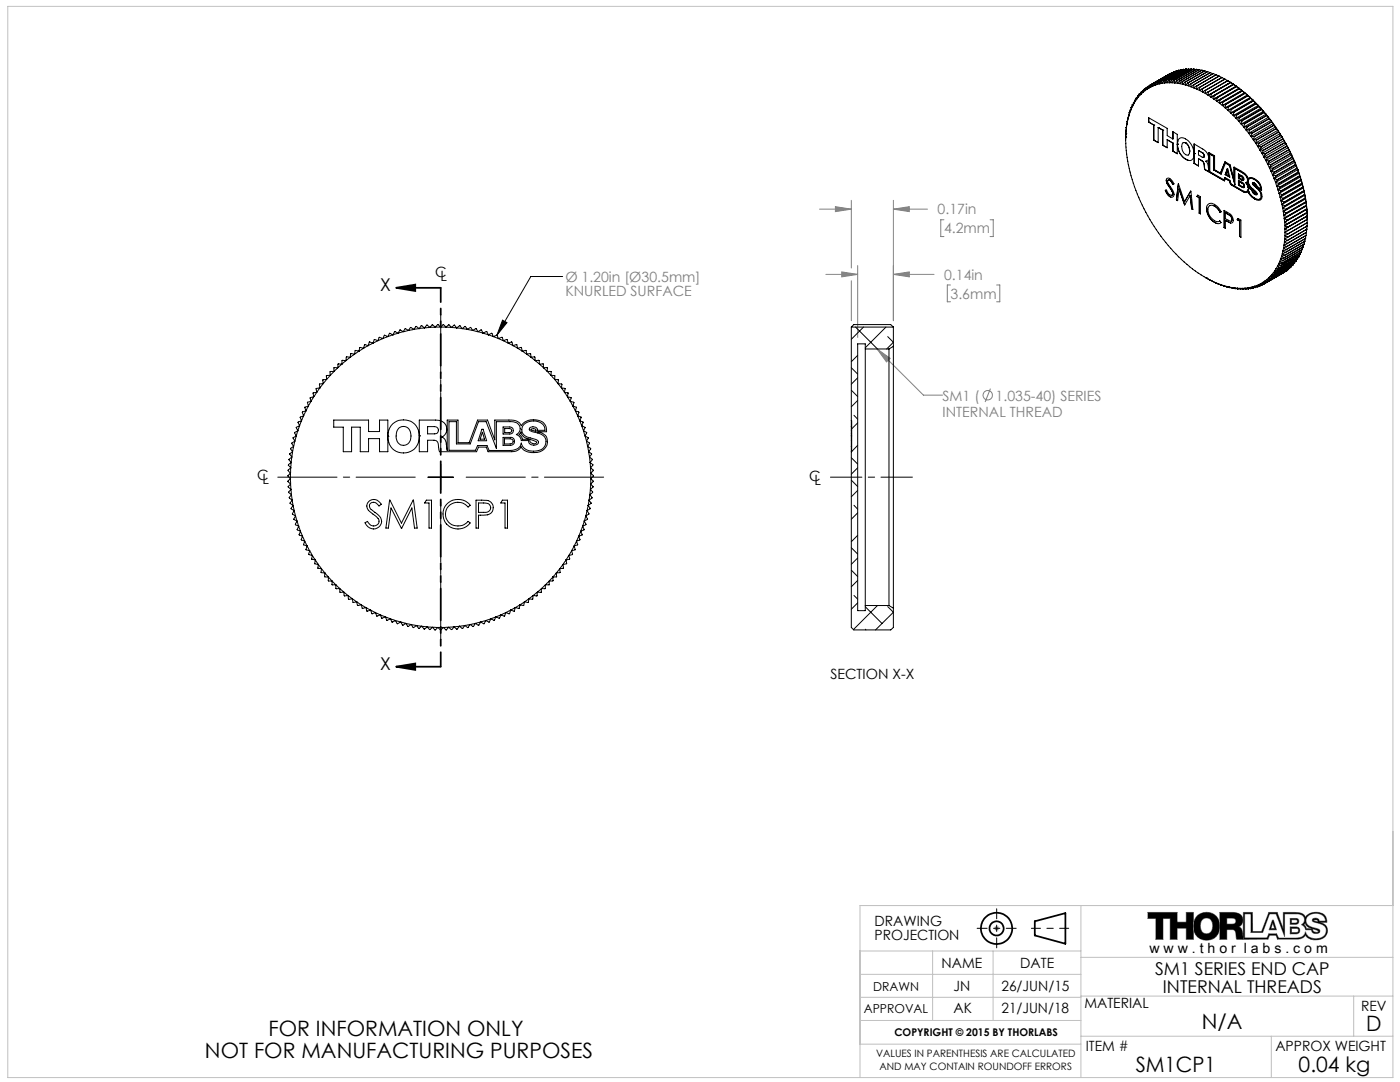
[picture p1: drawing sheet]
<svg xmlns="http://www.w3.org/2000/svg" width="279mm" height="216mm" viewBox="0 0 279 216" stroke-linecap="round" stroke-linejoin="round" font-family="sans-serif">
<defs><g id="words">
<g font-size="4.2">
<text x="53.6" y="206.8">FOR INFORMATION ONLY</text>
<text x="239.8" y="205.3">N/A</text>
<text x="272.6" y="205.8">D</text>
<text x="40.9" y="211">NOT FOR MANUFACTURING PURPOSES</text>
<text x="226.6" y="213.9">SM1CP1</text>
<text x="259.2" y="213.9">0.04 kg</text>
</g>
<g font-size="3.5">
<text x="75.9" y="58">X</text>
<text x="75.9" y="133.6">X</text>
<text x="230.5" y="194.5">SM1 SERIES END CAP</text>
<text x="232.1" y="198">INTERNAL THREADS</text>
</g>
<g font-size="2.8" fill="#808080">
<text x="187.1" y="42.8">0.17in</text>
<text x="188.4" y="46.6">4.2mm</text>
<text x="112.8" y="56.3">Ø 1.20in [Ø30.5mm]</text>
<text x="112.8" y="59.1">KNURLED SURFACE</text>
<text x="188.4" y="55.8">0.14in</text>
<text x="189.7" y="59.6">3.6mm</text>
<text x="188.1" y="83.3">INTERNAL THREAD</text>
<text x="188.1" y="79.9">SM1 (</text>
<text x="198.7" y="79.9">1.035-40) SERIES</text>
</g>
<g font-size="2.8">
<text x="86.9" y="55.4">C</text>
<text x="87.9" y="56.2">L</text>
<text x="51.3" y="95.8">C</text>
<text x="161.5" y="95.9">C</text>
<text x="52.4" y="96.6">L</text>
<text x="162.5" y="96.7">L</text>
<text x="165.7" y="135.4">SECTION X-X</text>
<text x="174.5" y="184.8">DRAWING</text>
<text x="174.5" y="187.6">PROJECTION</text>
<text x="229.4" y="190.2">w w w . t h o r l a b s . c o m</text>
<text x="187.9" y="193.2">NAME</text>
<text x="190.3" y="197.7">JN</text>
<text x="199.9" y="197.7">26/JUN/15</text>
<text x="203.6" y="193.2">DATE</text>
<text x="190.3" y="202.2">AK</text>
<text x="199.9" y="202.2">21/JUN/18</text>
<text x="216.4" y="201.2">MATERIAL</text>
<text x="271.6" y="201.8">REV</text>
<text x="216.7" y="209.7">ITEM #</text>
<text x="254.5" y="209.7">APPROX WEIGHT</text>
</g>
<g font-size="2.5">
<text x="174.2" y="197.7">DRAWN</text>
<text x="172.4" y="202.2">APPROVAL</text>
</g>
<text font-size="2.1" x="178.5" y="206.8">COPYRIGHT © 2015 BY THORLABS</text>
<g font-size="2">
<text x="174.8" y="211">VALUES IN PARENTHESIS ARE CALCULATED</text>
<text x="175.5" y="213.5">AND MAY CONTAIN ROUNDOFF ERRORS</text>
</g>
</g></defs>
<g fill="none" stroke="#000" stroke-width=".35">
<path d="M79.1 57.4h8.8M79.1 57.4l3.8-.6v1.3zM79.1 133h8.8M79.1 133l3.8-.6v1.3zM206.5 183.8l6.1-1.6v6.1l-6.1-1.6z"/>
<circle cx="198.9" cy="185.2" r="3.1"/>
<circle cx="198.9" cy="185.2" r="1.4"/>
</g>
<g fill="none" stroke="#808080" stroke-width=".2">
<path d="M169.9 40v13.5M178.3 40v24M163.5 41.7h6.4M164.8 54.8h6.4M166.7 41.2l3.2 .5-3.2 .5zM168 54.3l3.2 .5-3.2 .4zM169.9 56v8M171.2 53v14.3M178.3 41.7h6.8M178.3 54.8h8.1M178.3 41.7l3.2-.5v1zM178.3 54.8l3.2-.5v.9z"/>
<path d="M188.4 43.9h-.7v3.3h.7M189.7 56.9h-.6v3.3h.6M197.6 43.9h.6v3.3h-.6M198.9 56.9h.6v3.3h-.6M175 69.6l9.3 9.2h3.8M175 69.6l2.7 1.9-.8 .7zM197.7 77.5l-1.1 2.7M198.4 185.2h1M198.5 184.9l.7 .7M198.9 184.7v1M199.2 184.9l-.7 .7M229.1 182.1h5.8v1.9h1.8v-1.9h1.5v5.3h-1.5v-2.2h-1.8v2.2h-1.4v-4.1h-1.4v4.1h-1.4v-4.1h-1.6z"/>
<path d="M239 182.7a2.7 2.7 0 0 1 3.3-.2 2.7 2.7 0 0 1 1 3.1 2.65 2.65 0 0 1-3.2 1.9 2.65 2.65 0 0 1-1.9-3.3l.2-.6zM239.9 183.5a1.21 1.21 0 0 1 1.3-.3 1.21 1.21 0 0 1 .8 1.1 1.49 1.49 0 0 1-1.2 2 1.69 1.69 0 0 1-.9-2.8zM244.8 183.2h1.2a.61 .61 0 0 1 .7 .6 .61 .61 0 0 1-.7 .6h-1.2zM247.2 184.9a1.46 1.46 0 0 0 .8-1.6 1.46 1.46 0 0 0-1.3-1.2h-3.2v5.3h1.3v-1.9h1.3a1.71 1.71 0 0 1 .6 1.7l.1 .2h1.3M247.2 184.9a2.41 2.41 0 0 1 .9 2.2v.3M247.2 184.9h.1M248.4 182.4h1.3v3.7h2.3l1.4-3.7h1.3l1.7 4.4v-4.4h2.2a1.26 1.26 0 0 1 1.4 .3 1.26 1.26 0 0 1 .1 1.5l-.4 .3a1.2 1.2 0 0 1 .9 1h1.2a.86 .86 0 0 0 .7 .8 .86 .86 0 0 0 .9-.5l-.1-.3a5.9 5.9 0 0 1-2.5-1.2 1.4 1.4 0 0 1 1.3-2 1.84 1.84 0 0 1 2.4 1.5h-1.2a.73 .73 0 0 0-.6-.6 .73 .73 0 0 0-.8 .4l.1 .3a5.7 5.7 0 0 1 2.5 1.1 1.59 1.59 0 0 1-1.5 2.3 2.11 2.11 0 0 1-2.5-1.4 1.54 1.54 0 0 1-1.8 1.3h-3.5l-.4-.9h-1.6l-.3 .8h-4.5zM253.9 183.6h.2l.6 1.9h-1.4zM254 184.1l.4 1.2h-.8zM257.5 183.3h1.1a.58 .58 0 0 1 .6 .6 .58 .58 0 0 1-.6 .5h-1.1zM257.5 185h1.2a.69 .69 0 0 1 .7 .6 .69 .69 0 0 1-.7 .7h-1.2zM257.7 183.5l1.1 .1 .1 .4-.4 .2h-.8z"/>
<path d="M257.7 185.2h1a.43 .43 0 0 1 .5 .5 .43 .43 0 0 1-.5 .4h-1zM260.5 184.1a1.57 1.57 0 0 0 1.4 1.2h-1.2l-.5-.8zM262 185.3l1.1 .5a.61 .61 0 0 1-.7 .3 .61 .61 0 0 1-.4-.6zM262.1 183.6a.52 .52 0 0 1 .9 .4zM263.3 184h.1M263.3 184h1.5a1.84 1.84 0 0 0-2.2-2 2.32 2.32 0 0 0-2.1 1.1 1.76 1.76 0 0 0-2.1-1h-2.3v3.3l-1.2-3.3h-1.7l-1.4 3.8h-1.8l-.1-3.8h-1.8v5.3M263.3 184a1.72 1.72 0 0 1 1.6 1.8 1.72 1.72 0 0 1-1.6 1.7 2.53 2.53 0 0 1-2.8-1 1.59 1.59 0 0 1-1.6 .9h-3.9l-.3-.8h-1.3l-.4 .8h-4.9"/>
<circle cx="197.1" cy="78.9" r=".93"/>
</g>
<path d="M205.8 185.2h7.5" fill="none" stroke="#000" stroke-width=".2" stroke-dasharray="15.2 1.3 1.3 1.3" stroke-dashoffset="13.4"/>
<path d="M195 185.2h7.8M198.9 181.3v7.8" fill="none" stroke="#000" stroke-width=".2" stroke-dasharray="15.2 1.3 1.3 1.3" stroke-dashoffset="13.2"/>
<g fill="none" stroke="#c0c0c0" stroke-width=".2">
<path d="M1.6 1.3h276.4v213.7h-276.4zM171.6 189.8h44.1M171.6 199h44.1M171.6 194.4h44.1M186.1 189.8v13.8M198.2 189.8v13.8M215.7 198.8h62.3M215.7 180.7v34.3M215.7 191h62.3M270.2 198.8v8M278 180.7h-106.4v34.3M171.6 203.6h44.1"/>
<path d="M171.6 208.4h44.1M215.7 206.8h62.3M253.7 206.8v8.2"/>
</g>
<g fill="#000">
<path d="M100.3 63.9l.9 .5-2 2.5z"/>
<path d="M79.1 57.4l3.8-.6v1.3zM79.1 133l3.8-.6v1.3z"/>
</g>
<path d="M240 183.5a1.27 1.27 0 0 1 1.5-.2 1.27 1.27 0 0 1 .5 1.4 1.28 1.28 0 0 1-.6 1.5 1.28 1.28 0 0 1-1.5-.3 2.12 2.12 0 0 1 .1-2.4zM239 182.7a2.83 2.83 0 0 0-.6 3.4 2.83 2.83 0 0 0 3.2 1.4 2.79 2.79 0 0 0 1.7-3.7 2.79 2.79 0 0 0-3.7-1.5zM229.1 182.1h5.8v1.9h1.8v-1.9h1.5v5.3h-1.5v-2.2h-1.8v2.2h-1.4v-4.1h-1.4v4.1h-1.4v-4.1h-1.6zM243.5 182.1h2.7a1.53 1.53 0 0 1 1.7 .9 1.53 1.53 0 0 1-.7 1.9l.5 .4 .2 .3 .2 1.8h-1.3l-.2-1.4-.5-.5h-1.3v1.9h-1.3zM244.8 183.2v1.2h1.4l.4-.4v-.5l-.3-.3zM262.1 183.6h.5a.24 .24 0 0 1 .3 0 .24 .24 0 0 1 0 .3l-.6-.1zM260.5 184.1a1.57 1.57 0 0 0 1.4 1.2h-1.2l-.2-.5a.4 .4 0 0 1 0-.7zM248.1 182.1v5.3h4.9l.4-.8h1.3l.3 .8h3.9a1.64 1.64 0 0 0 1.6-.9 2.71 2.71 0 0 0 3.7 .6 1.66 1.66 0 0 0 .7-1.9 1.66 1.66 0 0 0-1.6-1.2h1.5a1.88 1.88 0 0 0-2.4-2 2.15 2.15 0 0 0-1.9 1.1v-.2a1.84 1.84 0 0 0-2.1-.8h-2.3v3.3l-1.2-3.3h-1.7l-1.4 3.8h-1.8l-.1-3.8zM248.4 182.4h1.3v3.7h2.3l1.4-3.7h1.3l1.7 4.4v-4.4h2.2a1.32 1.32 0 0 1 1.7 1.3l-.1 .4-.5 .4 .2 .1a1.14 1.14 0 0 1 .7 .9h1.2v.4a.85 .85 0 0 0 .9 .4 .85 .85 0 0 0 .7-.6l-.2-.3-.6-.2a2.02 2.02 0 0 1-1.9-1.3 1.53 1.53 0 0 1 1.7-1.7 1.7 1.7 0 0 1 2.1 1.6h-1.2l-.2-.4-.5-.2-.5 .1-.2 .2a.43 .43 0 0 0 .1 .4 .43 .43 0 0 0 .5 .1l.3 .1a1.75 1.75 0 0 1 1.9 1.5 1.83 1.83 0 0 1-2.4 1.7 1.75 1.75 0 0 1-1.8-1.4 1.54 1.54 0 0 1-1.8 1.3h-3.5l-.4-.9h-1.6l-.3 .8h-4.5zM262 185.3l.6 .2a.34 .34 0 0 1 .4 .5l-.4 .1-.4-.2-.2-.2zM253.9 183.6l-.6 1.9h1.4l-.6-1.9zM254 184.1l.4 1.2h-.8zM257.5 183.3h1.4l.3 .3v.5l-.5 .3h-1.2zM257.7 183.5v.7h1l.2-.3-.1-.3zM257.5 185h1.6l.3 .5-.1 .6-.5 .2h-1.3zM257.7 185.2v.9h1.1l.4-.3v-.3l-.3-.3z" fill-rule="evenodd" fill="#000"/>
<path d="M112.3 55.2h-6.4l-6.7 11.7M100.3 63.9l.9 .5-2 2.5zM85.4 95.2h5.1M87.9 92.7v5.1" fill="none" stroke="#000" stroke-width=".2"/>
<path d="M182.1 95.2h-16.4" fill="none" stroke="#000" stroke-width=".2" stroke-dasharray="15.2 1.3 1.3 1.3" stroke-dashoffset="9"/>
<path d="M82.9 95.2h-27.5M88 90.1v-27.4M93 95.2h27.5M88 100.3v27.4" fill="none" stroke="#000" stroke-width=".2" stroke-dasharray="15.2 1.3 1.3 1.3" stroke-dashoffset="3.4"/>
<path d="M88 57.4v75.6" fill="none" stroke="#000" stroke-width=".35" stroke-dasharray="6.3 1.3 1.3 1.3 1.3 1.3" stroke-dashoffset="3.5"/>
<path d="M166.7 41.2l3.2 .5-3.2 .5zM178.3 41.7l3.2-.5v1zM168 54.3l3.2 .5-3.2 .4zM178.3 54.8l3.2-.5v.9zM175 69.6l2.7 1.9-.8 .7z" fill="#808080"/>
<g fill="none" stroke="#000" stroke-width=".2">
<path d="M226.7 19.9l-.3 .1M226.7 19.6l-.1 .6M226.7 19.6l.1 .2M226.8 19.8l-.2 .4M226.9 19.5l-.2 .1M227 19.2l-.2 .6M227 19.2l.1 .2M227.1 19.4l-.3 .4M227.3 19.1l-.3 .1M227.3 18.8l-.2 .6M227.3 18.8l.1 .3M227.4 19.1l-.3 .3"/>
<path d="M227.6 18.6l-.3 .2M227.7 18.4l-.3 .7M227.7 18.4l.1 .3M227.8 18.7l-.4 .4M227.9 18.3l-.2 .1M228 18.1l-.2 .6M228 18.1l.1 .3M228.1 18.4l-.3 .3M228.3 17.9l-.3 .2M228.4 17.8l-.3 .6M228.4 17.8l.1 .3M228.5 18.1l-.4 .3"/>
<path d="M228.7 17.6l-.3 .2M228.8 17.5l-.3 .6M228.8 17.5l.1 .3M228.9 17.8l-.4 .3M229.1 17.3l-.3 .2M229.2 17.2l-.3 .6M229.2 17.2l.1 .4M229.3 17.6l-.4 .2M229.5 17l-.2 .6M229.5 17l-.3 .2M229.6 17l.1 .4M229.6 17h-.1"/>
<path d="M229.7 17.4l-.4 .2M229.9 16.8l-.2 .6M229.9 16.8h.1M230 16.8l.1 .3M230.1 17.1l-.4 .3M230.4 16.6l.1 .4M230.4 16.6l-.3 .5M230.5 17l-.4 .1M230.9 16.4l.1 .4M230.9 16.4l-.4 .6M231 16.8l-.5 .2M231.3 16.3l-.3 .5"/>
<path d="M231.4 16.3h-.1M231.4 16.3l.1 .4M231.5 16.7l-.5 .1M231.8 16.2h.1M231.8 16.2l-.3 .5M231.8 16.2l.1 .4M231.9 16.6l-.4 .1M232.3 16.1l.1 .4M232.3 16.1l-.4 .5M232.4 16.5l-.5 .1M232.8 16l.1 .5M232.8 16l-.4 .5"/>
<path d="M232.9 16.5h-.5M232.9 16.5h.5M233.3 16h.1M233.3 16l-.4 .5M233.3 16l.1 .5M233.4 16.5h.5M233.5 14.7h-.1M233.5 14.7l-3.9 2.3M233.5 14.7h.1M233.8 16h.1M233.8 16l-.4 .5M233.8 16l.1 .5"/>
<path d="M233.9 14.5l-4 2.3M233.9 14.5l-4.4 2.5M233.9 14.5h.1M233.9 16.5h.6M234.3 16h.1M234.3 16l-.4 .5M234.3 14.3h.2M234.4 16l.1 .5M234.4 14.3l-4 2.3M234.5 16.5l.5 .1M234.7 14.1h.1M234.8 14.1l-3.9 2.3"/>
<path d="M234.8 14.1l.1 .1M234.8 16.1l.2 .5M234.8 16.1l-.3 .4M235 16.6l.5 .1M235.2 14l-3.9 2.3M235.2 14l-3.8 2.3M235.2 14h.2M235.4 16.2h.1M235.4 16.2l-.4 .4M235.4 16.2l.1 .5M235.5 16.7l.5 .1M235.7 13.9l-3.9 2.3"/>
<path d="M235.7 13.9l.2 .1M235.9 16.3l.1 .5M235.9 16.3l-.4 .4M236 16.8l.6 .2M236.2 13.8h.1M236.2 13.8l-3.9 2.3M236.2 13.8l.3 .1M236.5 16.4h.1M236.5 16.4l-.5 .4M236.5 16.4l.1 .6M236.6 17l.6 .1M236.7 13.8h.1"/>
<path d="M236.7 13.8l-3.9 2.2M236.7 13.8l.3 .1M237.1 16.5h.1M237.1 16.5l-.5 .5M237.1 16.5l.1 .6M237.2 17.1l.5 .2M237.2 13.8h.1M237.2 13.8l-3.9 2.2M237.2 13.8h.3M237.6 16.7h.1M237.6 16.7l-.4 .4M237.7 16.7v.6"/>
<path d="M237.7 17.3l.6 .2M237.7 13.8h.1M237.7 13.8l-3.9 2.2M237.7 13.8l.4 .1M238.2 16.9l.1 .6M238.2 16.9l-.5 .4M238.3 17.5l.5 .3M238.3 13.8l-4 2.2M238.3 13.8l-3.9 2.2M238.3 13.8l.3 .1M238.8 17.2h.1M238.8 13.8h.1"/>
<path d="M238.8 17.2l-.5 .3M238.8 13.8l-4 2.3M238.8 13.8l.4 .2M238.8 17.8l.6 .3M238.8 17.2v.6M239.4 17.4v.1M239.4 13.9l-4 2.3M239.4 17.4l-.6 .4M239.4 13.9l.3 .1M239.4 17.5v.6M239.4 18.1l.6 .2M239.9 14h.1"/>
<path d="M239.9 14l-4 2.3M239.9 14l.4 .2M239.9 17.7h.1M239.9 17.7l-.5 .4M240 17.7v.6M240 18.3l.6 .4M240.5 14.1l-4 2.3M240.5 14.1l.4 .2M240.5 18l.1 .1M240.5 18l-.5 .3M240.6 18.7l.5 .3M240.6 18.1v.6"/>
<path d="M241 14.3h.1M241 14.3l.5 .2M241 14.3l-3.9 2.2M241.1 18.3v.1M241.1 18.3l-.5 .4M241.1 19l.6 .4M241.1 18.4v.6M241.6 14.5l-4 2.2M241.6 14.5l-3.9 2.2M241.6 14.5l.4 .2M241.7 19.4l.6 .4M241.7 18.7h.1"/>
<path d="M241.7 18.7l-.6 .3M241.7 18.7v.7M242.1 14.7h.1M242.1 14.7l-3.9 2.2M242.1 14.7l.5 .2M242.3 19.8l.5 .4M242.3 19.1h.1M242.3 19.1l-.6 .3M242.3 19.1v.7M242.7 14.9l-3.9 2.3M242.7 14.9l.5 .3M242.8 19.5h.1"/>
<path d="M242.8 19.5l-.5 .3M242.9 19.5l-.1 .7M243.3 15.2l-3.9 2.2M243.3 15.2l-3.9 2.3M243.3 15.2l.5 .3M243.4 19.9l.1 .1M243.4 19.9l-.6 .3M243.5 20l-.1 .6M243.8 15.5h.1M243.8 15.5l-3.9 2.2M243.9 15.5l.5 .3M243.9 15.5l-3.9 2.2"/>
<path d="M244.4 15.8h.1M244.4 15.8l-3.9 2.2M244.5 15.8l-3.9 2.3M244.5 15.8l.5 .3M245 16.1h.1M245 16.1l.6 .3M245 16.1l-3.9 2.2M245 16.1l-3.9 2.3M245.6 16.4h.1M245.6 16.4v.1M245.6 16.4l.5 .4M245.6 16.4l-3.9 2.3"/>
<path d="M245.6 16.4l-4.5 2.6M245.6 16.5l.5 .3M245.6 16.5l-3.9 2.2M246.1 16.8l.6 .4M246.1 16.8l-4.4 2.6M246.1 16.8h.1M246.2 16.8v.1M246.2 16.8l-3.9 2.3M246.2 16.9l-3.9 2.2M246.2 16.9l.5 .3M246.7 17.2l.6 .4M246.7 17.2l-4.4 2.6"/>
<path d="M246.7 17.2v.1M246.7 17.3h.1M246.7 17.3l-3.9 2.2M246.8 17.3l-3.9 2.2M246.8 17.3l.5 .3M247.3 17.6l.5 .4M247.3 17.6l-4.5 2.6M247.3 17.6v.1M247.3 17.7h.1M247.3 17.7l-3.9 2.2M247.4 17.7l-3.9 2.3M247.4 17.7l.4 .3"/>
<path d="M247.8 18l.6 .5M247.8 18l-4.4 2.6M247.8 18l.1 .1M247.9 18.1v.1M247.9 18.1l-3.9 2.3M247.9 18.2l-3.9 2.2M247.9 18.2l.5 .3M248.4 18.5l.6 .4M248.4 18.5l-4.5 2.6M248.4 18.5l.1 .1M248.5 18.6h.1M248.5 18.6l-4 2.2"/>
<path d="M248.5 18.6l-3.9 2.3M248.5 18.6l.5 .3M249 18.9l.5 .5M249 18.9l-4.5 2.6M249 18.9v.2M249 19.1h.1M249 19.1l-3.9 2.2M249.1 19.1l-4 2.3M249.1 19.1l.4 .3M249.5 19.4l.5 .6M249.5 19.4l-4.4 2.6M249.5 19.4l.1 .2"/>
<path d="M249.6 19.6h.1M249.6 19.6l-3.9 2.2M249.6 19.6l-3.9 2.3M249.6 19.6l.4 .4M250 20l.6 .5M250 20l-4.4 2.5M250 20l.1 .1M224.6 27.3l.3 3.7 .8 4.1 1.4 4 2.5 4.9 2.2 3.4 3.2 3.6 3.1 2.7 2.7 1.8M224.6 27.3h.1M224.6 27.3v.5M224.7 26.7l-.1 .6M224.7 26.7h.1"/>
<path d="M224.7 26.1v.6M224.7 26v.1M224.8 25.4l-.2 1.9M224.8 25.4v.1M224.8 26h-.1M224.8 25.5l-.1 .6M224.8 25.4h.1M224.9 24.8l-.1 .7M224.9 24.8v.1M224.9 24.8h.1M224.9 24.9l-.1 .6M225 24.2l-.1 .7"/>
<path d="M225 24.2v.1M225 24.3l-.1 .6M225 24.1v.1M225.1 23.6l-.1 .7M225.1 23.6v.1M225.1 23.7l-.1 .6M225.1 23.5v.1M225.2 23v.1M225.2 23.1l-.1 .6M225.2 23l.1 .1M225.3 23.1l-.2 .6M225.3 23h-.1"/>
<path d="M225.4 22.5l-.1 .6M225.4 22.5v.1M225.4 22.6l-.1 .5M225.5 22.4l-.1 .1M225.6 21.9l-.2 .7M225.6 21.9v.2M225.6 22.1l-.2 .5M225.7 21.9h-.1M225.7 21.4l-.1 .7M225.7 21.4l.1 .2M225.8 21.6l-.2 .5M225.9 21.3l-.2 .1"/>
<path d="M226 20.9l-.2 .7M226 20.9l.1 .2M226.1 21.1l-.3 .5M226.1 20.8l-.1 .1M226.2 20.5l-.1 .6M226.2 20.5l.1 .2M226.3 20.7l-.2 .4M226.4 20.4l-.2 .1M226.4 20l-.1 .7M226.4 20l.2 .2M226.6 20.2l-.3 .5M229.2 24.4v-.9l3.7 2.1v1.5l1.2 .6"/>
<path d="M229.2 24.4l1.1 .5M230.3 24.9h.1M230.3 24.9v3.1l.8 .5v-3.1M230.3 27.9l.8 .5M231.1 25.4h.1M231.1 25.4l1 .6M232.1 26h.1M232.1 26v3M232.1 29l.8 .5M232.6 38l.3 .6 .6 .6M232.8 36a.46 .46 0 0 1 .3-.5 .46 .46 0 0 1 .5 .3l.7 .9M232.8 36l.1 .7"/>
<path d="M232.8 36l.1 .6M232.8 36h.1M232.8 35.8v.2M232.9 36.7l.5 .7M232.9 36.6l.5 .8M232.9 27.9v1.6l-.8-.5M232.9 27.9l1.2 .7M232.9 27.9l1.2 .6M232.9 36.6v.1M233.1 35.9h.4M233.4 37.4l.5 .8M233.4 36l-.2-.1a.46 .46 0 0 0 0 .8l.2 .3a2.51 2.51 0 0 1 .8 2.2l-.4 .2-.3-.2"/>
<path d="M233.4 36l.6 .8M233.4 37.4l.6 .8M233.4 37.4h.1M233.5 35.9l.6 .8M233.5 39.2h.1M233.5 39.2l.2 .1M233.5 35.9l-.1 .1M233.9 38.2l.1 .4M233.9 38.2h.1M234 38.2l.1 .4M234 38.6a.41 .41 0 0 1-.4 .4 .41 .41 0 0 1-.4-.3l-.4-.8-.2 .1 .4 .9 .5 .3M234 38.6h.1"/>
<path d="M234.1 38.6l-.2 .3M234.1 27.7v-1.4l.8 .5v3.9l-.8-.5M234.1 28.6v1.6M234.1 30.2h.1M234.1 36.7l-.1 .1M234.1 30.2l.8 .5M234.1 26.3v1.4M234.1 28.5v1.7M234.1 28.5v.1M234.3 36.7l-.3 .1M234.3 36.7h-.2M234.8 39.9h.1"/>
<path d="M234.8 39.9l.4-3.2 1.2 3.6M234.9 28.8h.1M235 28.8a1.06 1.06 0 0 1 .6-1.3 1.06 1.06 0 0 1 1.3 .4 3.7 3.7 0 0 1 1.4 2.8M235 28.8a3.4 3.4 0 0 0 1.6 3M235 28.8a3.6 3.6 0 0 0 1.6 3M235 28.8h.1M235.1 28.1l-.1 .7M235.3 37.7l-.3 2.3-.2-.1M235.3 37.7l1.1 3.2M235.3 37.7l1.1 3.1M236.1 28.5h.1M236.5 28.4l.1 .1"/>
<path d="M236.6 28.5a1.83 1.83 0 0 1 .9 1.6M236.6 31.8l.6 .2M236.6 28.5h.1M236.6 28.5a1.93 1.93 0 0 1 .8 1.7M236.6 28.5a.56 .56 0 0 0-.6 .1 .56 .56 0 0 0-.2 .6 1.37 1.37 0 0 0 1.4 1.7l.2-.7M236.6 31.8h.1M237.2 30.9h-.1M237.5 30.1l-.1 .5M237.5 30.1l-.1 .1M237.5 39h.1M237.5 39l-1.1 1.9M237.5 39l.3 2.7"/>
<path d="M237.5 39l.3 2.6M237.6 38.1l.5 3.7-.3-.1M237.6 38.1l-1.2 2.2M238.3 30.7h.1M238.3 30.7a1.03 1.03 0 0 1-.3 1.1 1.03 1.03 0 0 1-1.1 .1l-.3-.1M238.3 32.6h.1M238.3 32.6l.9 .5M238.3 28.8v3.8M238.9 39.2l.4 .3M238.9 39.2l.1-.3 .6 .4v3.4l-.3-.2M238.9 39.2h.1M239.2 30.1v.8l1 .5 .1-.3"/>
<path d="M239.2 31.7v1.4l-.9-.5M239.2 31.7l.7 .4M239.2 30.1l.7 .3M239.2 31.7h.1M239.4 39.4l-.1 3.1M239.4 39.4l-.1 .1M239.9 32.1l.3 .5 .1 .6M239.9 30.4l.3 .3 .1 .4M239.9 32.1l.4 .4 .1 .7M239.9 30.4h.1M240.3 31.1h.1M240.3 33.2l.2 .6"/>
<path d="M240.3 31.1l-.1 .3M240.3 33.2h.1M240.4 33.2l.1 .6M240.5 33.8h.1M240.5 33.8l3.9 2.3 .1-.5M240.7 32.2l.3 .5 .3 1.4v-3.7l1.1 .7v2.8l1.2 .6M240.7 32.2h.1M240.7 32.2a.81 .81 0 0 0 .6-.6 .81 .81 0 0 0-.3-.8l-.7-.9-2-1.2v3.9M240.7 32.1v.1M241.4 30.7l.9 .5M241.4 30.7v3.6l2.9 1.6M241.4 30.7h.1"/>
<path d="M242.2 31.2v2.7M242.2 31.2h.1M242.2 33.9h.1M242.8 20.2l.6 .4M243.4 20.6l.5 .5M243.6 34.5l.9-2.2 1 .6 .8 2.9M243.6 34.5h.1M243.9 21.1l.6 .4M244 20.4h.1M244 20.4l-.6 .2M244 20.4l-.1 .7M244.5 35.4l1 .6 .2 .7 2.2 1.3 .7 .2h.3l.2-.5a2.39 2.39 0 0 0 2.3 2.1l.2-.3 .1-.4"/>
<path d="M244.5 35.4l-.2 .5M244.5 32.3l-.9 2.2M244.5 21.5l.6 .5M244.5 34.9l.9 .4M244.5 20.8l.1 .1M244.5 35.6l.9 .5M244.5 20.8l-.6 .3M244.5 34.8l.9 .5M244.5 34.8v.1M244.6 32.5h.1M244.6 20.9l-.1 .6M244.6 32.5l.8 .5"/>
<path d="M244.6 32.5l-.9 2.2-1.4-.8M244.9 33.7l.5 1.6M244.9 33.7l-.4 1.2M244.9 33.7l-.4 1.1M245 34.1l.2 .9M245 34.1l-.3 .7 .5 .2M245.1 22l.5 .5M245.1 21.3h.1M245.1 21.3l-.6 .2M245.1 21.4v.6M245.2 35h.1M245.4 36.1l.2 .7"/>
<path d="M245.4 33l1.1 3.8M245.4 33l1.1 3.9v-3.3M245.4 33h.1M245.4 36.1h.1M245.6 36.8l2.5 1.4M245.6 36.8h.1M245.6 22.5l.5 .6M245.7 21.8v.1M245.7 21.8l-.6 .2M245.7 21.9l-.1 .6M246.1 23.1l.6 .5M246.2 22.4h.1"/>
<path d="M246.2 22.4l-.6 .1M246.2 22.4l-.1 .7M246.3 33.4v2.4M246.5 33.6l1.4 .8M246.5 33.6h.1M246.7 23.6l.5 .6M246.8 22.9v.1M246.8 22.9l-.7 .2M246.8 23l-.1 .6M247.2 36.9v-1l.8 .5a.71 .71 0 0 1 .2 1.1l-.2-.1M247.2 35.6v-.9l.7 .4a.5 .5 0 0 1 .3 .4 .5 .5 0 0 1-.2 .5l-.1-.1M247.2 36.9l.8 .5"/>
<path d="M247.2 35.6l.7 .3M247.2 36.9h.1M247.2 24.2l.5 .6M247.3 23.5h.1M247.3 23.5l-.6 .1M247.3 35v.5l.6 .3 .2-.1M247.3 36.2v.7l.7 .4 .2-.2M247.3 36.2h.1M247.3 23.5l-.1 .7M247.3 35l.6 .2M247.3 35l.5 .3M247.3 36.2l.6 .3"/>
<path d="M247.7 24.8l.5 .6M247.8 24.1h.1M247.8 35.3l.3 .4M247.8 24.1l-.6 .1M247.9 35.2l.2 .4M247.9 24.1l-.2 .7M247.9 35.9h.1M247.9 35.2l-.1 .1M247.9 34.4a1.87 1.87 0 0 1 1.1 1.5M247.9 35.9l.3 .1M247.9 36.6l.3 .2v.3M247.9 36.5l.3 .5"/>
<path d="M247.9 36.5v.1M248 37.4h.3M248 37.4h.1M248.1 38.2h.1M248.1 35.6l-.1 .2M248.1 38.2l.3 .1M248.1 35.6v.1M248.2 25.4l.5 .6M248.2 37l-.1 .3M248.2 37v.1M248.3 24.7h.1M248.3 24.7l-.6 .1"/>
<path d="M248.4 24.7l-.2 .7M248.6 36.4l.5 1.1M248.7 26l.5 .6M248.8 36.4h.1M248.8 25.3h.1M248.8 38.2h.1M248.8 25.3l-.6 .1M248.9 25.3l-.2 .7M249 35.9l-.2 .4-.2 .1 .4 .6 .1 .5M249 35.9h.1M249 35.9v.2M249.1 36.4l.1 .5 .6 .8"/>
<path d="M249.1 36.4l-.2 .2 .3 .8 .8 .4M249.1 38.2l-.3 .2-.7-.2M249.1 38.2a2.78 2.78 0 0 0 1.3 1.5M249.1 35.7a1.05 1.05 0 0 1 1.5 .1 2.33 2.33 0 0 1 1.2 2.2l-.9-.6M249.1 35.7l-.1-.3a2.41 2.41 0 0 0-1.2-1.2l-1.5-.9v2.5M249.1 38.2a3.5 3.5 0 0 0 1.4 1.5M249.1 38.2h.1M249.1 37.5l.7 .4M249.1 35.6v.1M249.1 37.5h.1M249.1 37.5l.8 .4M249.2 26.6l.5 .6"/>
<path d="M249.3 25.9h.1M249.3 25.9l-.6 .1M249.4 26l-.2 .6M249.4 35.6v.1M249.7 27.2l.4 .7M249.7 27.2h.6M249.8 37.7l.2 .1M249.8 37.7h.1M249.8 26.6h.1M249.8 37.9l.2 .6 .4 .3M249.8 26.6h-.6M249.9 37.9l.1 .4 .4 .5"/>
<path d="M249.9 26.6l-.2 .6M249.9 37.9h-.1M249.9 36.6v-.1a.73 .73 0 0 1 .9 .7l.8 .4M249.9 36.6l.2 .3 .7 .6M250 36.5l.2 .5 .7 .5M250 35.6l.4 .2M250 37.8l.8 .8M250 37.8l.7 .8M250 37.8a.94 .94 0 0 0 .7 .9v-.1M250 36.5l-.1 .1M250 36.4v.1M250.1 27.9l.5 .6"/>
<path d="M250.1 20.1h.1M250.1 36.7l.3 .1M250.1 36.7l.5 .6M250.1 27.9h.7M250.1 20.1l-3.9 2.3M250.2 20.1l-4 2.3M250.2 20.1l.4 .4M250.3 27.2v.1M250.3 27.3l-.2 .6M250.4 36.8l.2 .3M250.4 36.8h.1M250.4 35.8a2.38 2.38 0 0 1 1.2 1.8"/>
<path d="M250.4 35.8a.7 .7 0 0 0-.7-.2 .7 .7 0 0 0-.6 .6 3.3 3.3 0 0 0 1.7 2.1l.1 .5-.1 .1-.4-.1M250.4 35.8a2.32 2.32 0 0 1 1.2 1.8M250.4 35.8h.1M250.4 38.8h.2M250.4 38.8h.1M250.4 39.7h.1M250.5 39.7l.3 .2M250.6 28.5l.4 .7M250.6 20.5l.5 .5M250.6 28.5l.6 .1M250.6 20.5l-4.5 2.6M250.6 20.5v.2"/>
<path d="M250.6 20.7h.1M250.6 37.1v.2M250.6 37.1h.1M250.6 38.7h.1M250.6 20.7l-3.8 2.2M250.7 20.7l-3.9 2.3M250.7 20.7l.4 .3M250.8 27.9h.1M250.8 38.6l-.1 .1M250.8 38.6h-.1M250.8 27.9l-.2 .6M250.8 37.5a2.09 2.09 0 0 1 .9 1.6"/>
<path d="M250.8 37.5h.1M250.9 37.4a1.92 1.92 0 0 1 .8 2.4 .92 .92 0 0 1-1.3-.1M250.9 37.5a2.25 2.25 0 0 1 .8 1.6M250.9 37.4h.1M250.9 37.4l.9 .5M251 29.2l.4 .7M251 29.2l.7 .1M251.1 21l.5 .6M251.1 21l-4.4 2.6M251.1 21l.1 .2M251.2 28.6h.1M251.2 21.2v.1"/>
<path d="M251.2 21.2l-3.9 2.3M251.2 28.6l-.2 .6M251.2 21.3l-3.9 2.2M251.2 21.3l.4 .3M251.4 29.9l.4 .7M251.4 29.9l.7 .1M251.5 39.7h-.1M251.6 21.6l.6 .6M251.6 21.6l-4.4 2.6M251.6 21.6l.1 .2M251.7 29.3h.1M251.7 21.8l.1 .1"/>
<path d="M251.7 29.3l-.3 .6M251.7 21.8l-3.9 2.3M251.7 39.1h.1M251.7 39.1v.2M251.8 21.9l-3.9 2.2M251.8 21.9l.4 .3M251.8 30.6l.4 .7M251.8 30.6l.7 .1M252.1 30h.1M252.1 30l-.3 .6M252.2 22.2l.5 .6M252.2 22.2l-4.5 2.6"/>
<path d="M252.2 22.2v.2M252.2 31.3l.4 .7M252.2 22.4l.1 .1M252.2 31.3l.7 .1M252.2 22.4l-3.9 2.3M252.3 22.5l-3.9 2.2M252.3 22.5l.4 .3M252.5 30.7h.1M252.5 30.7l-.3 .6M252.6 32l.4 .7M252.6 32l.7 .1M252.7 22.8l.5 .6"/>
<path d="M252.7 22.8l-4.5 2.6M252.7 22.8l.1 .2M252.8 23v.1M252.8 23l-4 2.3M252.8 23.1l-3.9 2.2M252.8 23.1l.4 .3M252.9 31.4v.1M252.9 31.5l-.3 .5M253 32.7l.3 .8M253 32.7l.6 .1M253.2 23.4l.4 .6M253.2 23.4l-4.5 2.6"/>
<path d="M253.2 23.4l.1 .3M253.3 32.1v.1M253.3 23.7h.1M253.3 23.7l-4 2.2M253.3 32.2l-.3 .5M253.3 23.7l-3.9 2.3M253.3 23.7l.3 .3M253.3 33.5l.3 .7M253.3 33.5l.7 .1M253.6 32.8v.1M253.6 34.2l.4 .7M253.6 24l.5 .7"/>
<path d="M253.6 32.9l-.3 .6M253.6 34.2l.7 .1M253.6 24l-4.4 2.6M253.6 24l.2 .3M253.8 24.3h.1M253.8 24.3l-4 2.3M253.8 24.3l-3.9 2.3M253.8 24.3l.3 .4M254 34.9l.3 .8M254 33.6v.1M254 34.9l.6 .2M254 33.7l-.4 .5"/>
<path d="M254.1 24.7l.5 .6M254.1 24.7l-4.4 2.5M254.1 24.7l.1 .3M254.2 25h.1M254.2 25l-3.9 2.2M254.2 25l-3.9 2.3M254.2 25l.4 .3M254.3 35.7l.3 .7M254.3 35.7l.6 .1M254.3 34.3v.1M254.3 34.4l-.3 .5M254.6 36.4l.2 .7"/>
<path d="M254.6 25.3l.4 .7M254.6 25.3l-4.5 2.6M254.6 25.3l.1 .3M254.6 36.4l.6 .2M254.6 35.1h.1M254.6 35.1l-.3 .6M254.7 25.6v.1M254.7 25.6l-3.9 2.3M254.7 25.7l-3.9 2.2M254.7 25.7l.3 .3M254.8 37.1l.3 .8M254.8 37.1l.6 .2"/>
<path d="M254.9 35.8v.1M254.9 35.9l-.3 .5M255 26l.4 .7M255 26l-4.4 2.5M255 26l.1 .3M255.1 37.9l.2 .7M255.1 37.9l.6 .2M255.1 26.3l.1 .1M255.1 26.3l-3.9 2.3M255.2 26.4l-4 2.2M255.2 26.4l.2 .3M255.2 36.6v.1"/>
<path d="M255.2 36.7l-.4 .4M255.3 38.6l.2 .7M255.3 38.6l.6 .3M255.4 37.3v.1M255.4 26.7l.5 .6M255.4 26.7l-4.4 2.5M255.4 26.7l.2 .3M255.4 37.4l-.3 .5M255.5 39.3l.2 .8M255.5 39.3l.6 .3M255.6 27v.1M255.6 27l-3.9 2.3"/>
<path d="M255.6 27.1l-3.9 2.2M255.6 27.1l.3 .2M255.7 38.1h.1M255.7 38.1l-.4 .5M255.9 27.3l.4 .7M255.9 27.3l-4.5 2.6M255.9 27.3l.1 .4M255.9 38.9l-.4 .4M256 27.7l-3.9 2.3M256 27.8h.1M256 27.8l-3.9 2.2M256 27.8l.3 .2"/>
<path d="M256.1 39.6h.1M256.1 39.6l-.4 .5M256.3 28l.4 .8M256.3 28l-4.5 2.6M256.3 28l.1 .4M256.4 28.4v.1M256.4 28.4l-3.9 2.3M256.4 28.5l-3.9 2.2M256.4 28.5l.3 .3M256.7 28.8l.4 .7M256.7 28.8l-4.5 2.5M256.7 28.8l.1 .3"/>
<path d="M256.8 29.1v.1M256.8 29.1l-3.9 2.3M256.8 29.2l-3.9 2.3M256.8 29.2l.3 .3M257.1 29.5l.3 .7M257.1 29.5l-4.5 2.5M257.1 29.5l.1 .4M257.2 29.9h.1M257.2 29.9l-3.9 2.2M257.2 29.9l-3.9 2.3M257.2 29.9l.2 .3M257.4 30.2l.4 .7"/>
<path d="M257.4 30.2l-4.4 2.5M257.4 30.2l.1 .4M257.5 30.6l-3.9 2.2M257.6 30.7h.1M257.6 30.7l-4 2.2M257.6 30.7l.2 .2M257.8 30.9l.3 .7M257.8 30.9l-4.5 2.6M257.8 30.9l.1 .4M257.9 31.3v.1M257.9 31.3l-3.9 2.3M257.9 31.4l-3.9 2.3"/>
<path d="M257.9 31.4l.2 .2M258.1 31.6l.3 .7M258.1 31.6l-4.5 2.6M258.1 31.6l.1 .5M258.2 32.1h.1M258.2 32.1l-3.9 2.2M258.2 32.1l-3.9 2.3M258.2 32.1l.2 .2M258.4 32.3l.3 .8M258.4 32.3l-4.4 2.6M258.4 32.3l.1 .5M258.5 32.8l.1 .1"/>
<path d="M258.5 32.8l-3.9 2.3M258.6 32.9l-4 2.2M258.6 32.9l.1 .2M258.7 33.1l.3 .7M258.7 33.1l-4.4 2.6M258.7 33.1l.1 .5M258.8 33.6h.1M258.8 33.6l-3.9 2.2M258.8 33.6l-3.9 2.3M258.8 33.6l.2 .2M259 33.8l.3 .8M259 33.8l-4.4 2.6"/>
<path d="M259 33.8l.1 .5M259.1 34.3v.1M259.1 34.3l-3.9 2.3M259.1 34.4l-3.9 2.3M259.1 34.4l.2 .2M259.3 34.6l.2 .7M259.3 34.6l-4.5 2.5M259.3 34.6l.1 .5M259.4 35.1h.1M259.4 35.1l-4 2.2M259.4 35.1l-4 2.3M259.4 35.1l.1 .2"/>
<path d="M259.5 35.3l.2 .8M259.5 35.3l-4.4 2.6M259.5 35.3l.1 .5M259.6 35.8v.1M259.6 35.8l-3.9 2.3M259.6 35.9l-3.9 2.2M259.6 35.9l.1 .2M259.7 36.1l.2 .7M259.7 36.1l-4.4 2.5M259.7 36.1l.1 .5M259.8 36.6l.1 .2M259.8 36.6l-3.9 2.3"/>
<path d="M259.9 36.8l.2 .7M259.9 36.8l-4.4 2.5M259.9 36.8l.1 .5M260 37.3v.1M260 37.3l-3.9 2.3M260 37.4l-3.9 2.2M260 37.4l.1 .1M260.1 37.5l.2 .7M260.1 37.5l-4.4 2.6M260.1 37.5l.1 .6M260.2 38.1h.1M260.2 38.1l-3.9 2.2"/>
<path d="M260.2 38.1l-3.9 2.3M260.2 38.1l.1 .1M260.3 38.2l.1 .7M260.3 38.2l-4.5 2.6M260.3 38.2v.6M260.3 38.8h.1M260.3 38.8l-3.9 2.3M260.3 38.8l.1 .1M260.4 38.9l.2 .8M260.4 38.9l-4.4 2.6M260.4 38.9l.1 .6M260.5 39.5v.1"/>
<path d="M260.5 39.5l-3.9 2.3M260.5 39.6l-3.9 2.2M260.5 39.6l.1 .1M260.6 39.7l.1 .7M260.6 39.7l-4.5 2.5M260.6 39.7v.6M236.4 40.9h.1M236.4 40.8l.1 .1M236.4 40.8v.1M237.8 41.6l.3 .2M237.8 41.6v.1M239.3 42.5l.3 .2"/>
<path d="M240.6 55.4l.2 .1M240.8 41.7a.96 .96 0 0 1 .5-1 .96 .96 0 0 1 1.1 .1l.6 .4 .7 1.1M240.8 41.7l.4 1.4M240.8 55.5l.6 .3M240.8 41.6l.4 1.5M240.8 55.5h.1M240.8 41.3v.3M240.8 41.6v.1M241.2 43.1l.5 .7 .7 .6M241.2 43.1h.1M241.4 55.8v.1M241.4 55.8l.6 .3"/>
<path d="M241.4 55.8l1.2 .6M241.4 41h.1M242 56.1l.5 .3M242 56.1v.1M242 56.2h.1M242.1 41l.3 .1M242.4 41.1a.83 .83 0 0 0-1.1 0 .83 .83 0 0 0-.2 1 2.34 2.34 0 0 0 2.2 2.1l.2-.1M242.4 41.1l.5 .5 .6 .7M242.4 41.1l.5 .4 .6 .8M242.4 41.1h.1M242.4 44.4h.1M242.4 44.4l.5 .2"/>
<path d="M242.5 56.4l.6 .2M242.5 56.4l.7 .3M242.5 56.4h.1M242.6 56.4h.1M243.1 56.6l.6 .2M243.1 56.6l.6 .3M243.1 56.6l.1 .1M243.2 56.7h.1M243.5 44.1l.2 .3-.4 .2-.9-.2M243.5 44.1h-.2M243.5 42.3h.1M243.7 56.8l.5 .2"/>
<path d="M243.7 56.8l.6 .3M243.7 56.8v.1M243.7 42.3h-.2M243.8 56.9h-.1M244.2 57l.6 .2M244.2 57l.7 .3M244.2 57l.1 .1M244.3 45.4h.1M244.3 45.4l.2 .1M244.3 42v3.4M244.4 57l-.1 .1M244.5 42.5v1.1l.6 .3a.41 .41 0 0 0 .4 .3 .41 .41 0 0 0 .4-.4"/>
<path d="M244.5 44v1.5l-.2-.1M244.5 44l.3 .1M244.5 42.5l.6 .3M244.8 44.1l.7 .4M244.8 44.1h.1M244.8 57.2l.5 .1M244.8 57.2l.6 .2M244.8 57.2l.1 .1M244.9 57.2v.1M245.1 42.8a1.24 1.24 0 0 1 .8 1M245.1 42.8h.1M245.1 42.8a1.13 1.13 0 0 1 .8 1"/>
<path d="M245.3 57.3l.6 .1M245.3 57.3l.7 .2M245.3 57.3l.1 .1M245.5 44.5a.56 .56 0 0 0 .6-.3 .56 .56 0 0 0 0-.6l-.5-.8-1.3-.8v3.4M245.5 57.4h-.1M245.7 44.1h.1M245.9 57.4l.5 .1M245.9 43.8l-.2 .3M245.9 57.4l.6 .2M245.9 43.8h.1M245.9 57.4l.1 .1M246.1 57.5h-.1"/>
<path d="M246.4 57.5h.5M246.4 57.5l.7 .2M246.4 57.5l.1 .1M246.7 57.5l-.2 .1M246.9 43.9l.5 .2M246.9 43.9l.2-.3 .5 .3v3.4l-.2-.1M246.9 57.5h.5M246.9 43.8l.5 .3M246.9 43.8v.1M246.9 57.5l.6 .2M246.9 57.5l.2 .2M247.1 43.6l-.2 .2"/>
<path d="M247.2 57.6l-.1 .1M247.4 44.1h.1M247.4 44.1v3.1M247.4 47.2h.1M247.4 47.2l.2 .1M247.4 57.5h.6M247.4 57.5l.7 .2M247.4 57.5l.2 .2M247.5 57.7h.1M247.8 57.6l-.2 .1M248 57.5l.6 .2M248 57.5l.1 .2"/>
<path d="M248.3 57.6l-.2 .1M248.5 57.5h-.5M248.5 57.5l.6 .2M248.5 57.5l.1 .2M248.6 57.7h.1M248.8 57.6l-.2 .1M249 57.5h-.5M249 57.5l.6 .1M249 57.5l.1 .2M249.1 57.7h.1M249.3 57.5l-.2 .2M249.4 57.4l-.4 .1"/>
<path d="M249.4 57.4l.7 .1M249.4 57.4l.2 .2M249.6 57.6h.1M249.9 57.5l-.3 .1M249.9 57.3l-.5 .1M249.9 57.3l.6 .1M249.9 57.3l.2 .2M250.4 57.1l-.5 .2M250.4 57.1l.6 .1M250.4 57.1l.2 .3M250.4 57.4l-.3 .1M250.6 57.4h-.1"/>
<path d="M250.8 57l-.4 .1M250.8 57h.7M250.8 57l.2 .2M250.9 57.2l-.3 .2M251.2 56.8l-.4 .2M251.2 56.8h.7M251.2 56.8l.3 .2M251.4 57l-.4 .2M251.6 56.6l-.4 .2M251.6 56.6l.7 .1M251.6 56.6l.3 .2M251.8 56.9l-.3 .1"/>
<path d="M252.1 56.3l-.5 .3M252.1 56.3l.2 .4M252.1 56.3l.6 .1M252.3 56.6l-.4 .2M252.4 56.1l-.3 .2M252.4 56.1h.7M252.4 56.1l.3 .3M252.7 56.4h.1M252.8 55.8l-.4 .3M252.8 55.8h.6M252.8 55.8l.3 .3M253.2 55.5l-.4 .3"/>
<path d="M253.2 55.5h.6M253.2 55.5l.3 .3M253.5 55.8h-.1M253.5 55.1l-.3 .4M253.5 55.1h.6M253.5 55.1l.3 .4M253.8 54.8l-.3 .3M253.8 55.5h.1M253.8 54.8l.4 .3M254.1 54.4l-.3 .4M254.1 54.4l.4 .3M254.2 55.1h-.1"/>
<path d="M254.4 54l-.3 .4M254.4 54l.4 .3M254.5 54.8h-.7M254.5 54.7v.1M254.7 53.6l-.3 .4M254.7 53.6l.4 .3M254.8 54.3v.1M254.8 54.4h-.7M255 53.1l-.3 .5M255 53.1l.3 .4M255.1 53.9h.1M255.1 53.9l-.7 .1"/>
<path d="M255.2 52.7l-.2 .4M255.2 52.7l.4 .3M255.3 53.5l-.6 .1M255.3 53.5h.1M255.4 52.2l-.2 .5M255.4 52.2l.4 .3M255.6 53l-.6 .1M255.6 51.7l-.2 .5M255.6 53h.1M255.6 51.7l.4 .3M255.7 40.1l.1 .7M255.7 40.1l.6 .2"/>
<path d="M255.8 51.2l-.2 .5M255.8 51.2l.4 .3M255.8 52.5v.1M255.8 52.6l-.6 .1M255.8 40.8l.2 .7M255.8 40.8l.6 .3M255.9 50.6l-.1 .6M255.9 50.6l.5 .3M256 41.5l.1 .7M256 41.5l.6 .3M256 52h.1M256 52l-.6 .2"/>
<path d="M256 50.1l-.1 .5M256 50.1l.5 .3M256.1 42.2l.1 .7M256.1 42.2l.6 .3M256.2 49.5l-.2 .6M256.2 49.5l.4 .3M256.2 51.5h.1M256.2 54.4h.1M256.2 51.5l-.6 .2M256.2 42.9l.1 .7M256.2 42.9l.6 .3M256.2 54.4l-3.9 2.3"/>
<path d="M256.2 54.3v.1M256.3 48.9l-.1 .6M256.3 48.9l.5 .3M256.3 43.6l.1 .7M256.3 40.3v.1M256.3 40.4l-.5 .4M256.3 43.6l.6 .3M256.3 48.3v.6M256.3 48.3l.6 .3M256.4 44.3v.7M256.4 50.9v.1M256.4 44.3l.5 .3"/>
<path d="M256.4 51l-.6 .2M256.4 47.7l-.1 .6M256.4 47.7l.5 .3M256.4 45v.7M256.4 45.7v.7M256.4 46.4v.6M256.4 47v.7M256.4 41.1h.1M256.4 46.4l.6 .3M256.4 41.1l-.4 .4M256.4 45l.6 .3M256.4 45.7l.6 .3"/>
<path d="M256.4 47l.6 .3M256.5 50.4h.1M256.5 50.4l-.6 .2M256.6 41.8h.1M256.6 41.8l-.5 .4M256.6 54.1h.1M256.6 54.1l-3.9 2.3M256.6 49.8l-.6 .3M256.6 54v.1M256.7 42.5h.1M256.7 42.5l-.5 .4M256.8 49.2h.1"/>
<path d="M256.8 49.2l-.6 .3M256.8 43.2v.1M256.8 43.3l-.5 .3M256.8 48.6l-.5 .3M256.9 48.6h-.1M256.9 43.9v.1M256.9 44l-.5 .3M256.9 48l-.6 .3M256.9 44.6v.1M256.9 48h.1M256.9 44.7l-.5 .3M257 45.3v.1"/>
<path d="M257 45.4l3.9-2.3zM257 47.3v.1M257 45.4l-.6 .3M257 47.4l-.6 .3M257 46h.1M257 46l3.9-2.3-3.9 2.3M257 53.8l-4.3 2.6M257 46l-.6 .4M257 46.7l-.6 .3M257 53.8l-3.9 2.3M257.1 53.7l-.1 .1M257.4 53.5l-4 2.3"/>
<path d="M257.4 53.5l-3.9 2.3M257.4 53.4v.1M257.7 53.2l-3.9 2.3M257.8 53l-.1 .2M258.1 52.8l-4 2.3M258.1 52.8l-3.9 2.3M258.1 52.6v.2M258.4 52.5l-3.9 2.3M258.4 52.5l-3.9 2.2M258.4 52.2v.3M258.7 52.1l-3.9 2.3M258.7 52.1l-3.9 2.2"/>
<path d="M258.8 51.8l-.1 .3M259 51.6l-3.9 2.3M259 51.3v.3M259.2 51.3h.1M259.2 51.3l-3.9 2.2M259.3 51.2l-4 2.3M259.3 50.9v.3M259.5 50.7l-3.9 2.3M259.6 50.4l-.1 .3M259.7 50.3l-3.9 2.3M259.7 50.3h.1M259.7 50.3l-3.9 2.2"/>
<path d="M259.8 49.9l-.1 .4M259.9 49.7l-3.9 2.3M260 49.3l-.1 .4M260.1 49.2l-3.9 2.3M260.2 48.8l-.1 .4M260.3 48.7h.1M260.3 48.7l-3.9 2.2M260.3 48.7l-3.9 2.3M260.3 48.2v.5M260.4 48.1l-3.9 2.3M260.5 47.6l-.1 .5M260.6 47.6h.1"/>
<path d="M260.6 47.6l-4 2.2M260.6 40.3h.1M260.6 40.3l-3.9 2.2M260.6 40.3l.1 .1M260.6 47v.6M260.7 40.4v.7M260.7 47l-3.9 2.2M260.7 40.4l-4.5 2.5M260.7 40.4v.6M260.7 41h.1M260.7 41l-3.9 2.2M260.7 41l-3.9 2.3"/>
<path d="M260.7 41v.1M260.7 46.4v.6M260.7 41.1l.1 .7M260.7 46.3l-3.9 2.3M260.7 41.1l-4.4 2.5M260.7 41.1l.1 .6M260.7 46.3l-3.8 2.3M260.8 41.7h.1M260.8 41.7l-3.9 2.2M260.8 41.7l-3.9 2.3M260.8 41.7v.1M260.8 45.8l-.1 .5"/>
<path d="M260.8 45.7l-3.9 2.3M260.8 41.8l.1 .7M260.8 41.8l-4.4 2.5M260.8 41.8v.6M260.8 42.4h.1M260.8 42.4l-3.9 2.2M260.8 42.4l-3.9 2.3M260.8 42.4l.1 .1M260.8 45.1l-3.8 2.3M260.8 45.1v.6M260.9 44.4v.1M260.9 45.1h-.1"/>
<path d="M260.9 42.5v.6M260.9 43.1v.5M260.9 42.5v1.9M260.9 44.5v.6M260.9 42.5l-4.5 2.5M260.9 43.1l-4.5 2.6M260.9 44.4l-3.9 2.3M260.9 45.1l-3.9 2.2M62.6 79.2l-.5 .9M62.6 79.2l-.7 .1 .2 .8M63.2 78.3l-.6 .9M63.2 78.3l-.7 .1 .1 .8"/>
<path d="M63.9 77.4l-.7 .9M63.9 77.4l-.8 .2 .1 .7M64.5 76.6l-.6 .8M64.5 76.6l-.8 .1 .2 .7M65.2 75.7l-.7 .9M65.2 75.7l-.8 .1 .1 .8M65.9 74.9l-.7 .8M65.9 74.9l-.8 .1 .1 .7M66.6 74.1l-.7 .8M66.6 74.1l-.7 .1v.7M67.4 73.4l-.8 .7M67.4 73.4l-.7-.1-.1 .8"/>
<path d="M68.2 72.7l-.8 .7M68.2 72.7l-.7-.1-.1 .8M69 72l-.8 .7M69 72l-.7-.1-.1 .8M69.9 71.3l-.9 .7M69.9 71.3l-.7-.1-.2 .8M70.8 70.7l-.9 .6M70.8 70.7l-.8-.1-.1 .7M71.6 70.1l-.8 .6M71.6 70.1l-.7-.1-.1 .7M72.6 69.5l-1 .6M72.6 69.5l-.8-.1-.2 .7"/>
<path d="M73.5 69l-.9 .5M73.5 69l-.8-.2-.1 .7M74.4 68.5l-.9 .5M74.4 68.5l-.7-.2-.2 .7M75.4 68l-1 .5M75.4 68l-.7-.2-.3 .7M76.4 67.6l-1 .4M76.4 67.6l-.7-.3-.3 .7M77.4 67.2l-1 .4M77.4 67.2l-.7-.3-.3 .7M78.4 66.8l-1 .4M78.4 66.8l-.7-.3-.3 .7"/>
<path d="M79.4 66.5l-1 .3M79.4 66.5l-.6-.4-.4 .7M80.5 66.2l-1.1 .3M80.5 66.2l-.7-.4-.4 .7M81.5 65.9l-1 .3M81.5 65.9l-.6-.3-.4 .6M82.6 65.7l-1.1 .2M82.6 65.7l-.7-.4-.4 .6M83.6 65.6l-1 .1M83.6 65.6l-.5-.5-.5 .6M84.7 65.4l-1.1 .2M84.7 65.4l-.6-.4-.5 .6"/>
<path d="M85.8 65.3l-1.1 .1M85.8 65.3l-.6-.4-.5 .5M86.9 65.3h-1.1M86.9 65.3h1M86.9 65.3l-.6-.5-.5 .5M86.9 65.3l.4-.5 .6 .5M87.9 65.3h1.1M87.9 65.3l.5-.5 .6 .5M89 65.3h1.1M89 65.3l.6-.5 .5 .5M90.1 65.3l1.1 .1M90.1 65.3l.6-.4 .5 .5"/>
<path d="M91.2 65.4l1 .2M91.2 65.4l.6-.4 .4 .6M92.2 65.6l1.1 .1M92.2 65.6l.6-.5 .5 .6M93.3 65.7l1 .2M93.3 65.7l.6-.4 .4 .6M94.3 65.9l1.1 .3M94.3 65.9l.7-.3 .4 .6M95.4 66.2l1 .3M95.4 66.2l.6-.4 .4 .7M96.4 66.5l1.1 .3M96.4 66.5l.7-.4 .4 .7"/>
<path d="M97.5 66.8l1 .4M97.5 66.8l.7-.3 .3 .7M98.5 67.2l1 .4M98.5 67.2l.7-.3 .3 .7M99.5 67.6l1 .4M99.5 67.6l.7-.3 .3 .7M100.5 68l.9 .5M100.5 68l.7-.2 .2 .7M101.4 68.5l1 .5M101.4 68.5l.8-.2 .2 .7M102.4 69l.9 .5M102.4 69l.8-.2 .1 .7"/>
<path d="M103.3 69.5l.9 .6M103.3 69.5l.7-.2 .2 .8M104.2 70.1l.9 .6M104.2 70.1l.8-.2 .1 .8M105.1 70.7l.9 .6M105.1 70.7l.8-.1 .1 .7M106 71.3l.8 .7M106 71.3l.8-.1v.8M106.8 72l.9 .7M106.8 72l.8-.1 .1 .8M107.7 72.7l.7 .7M107.7 72.7l.7-.1v.8"/>
<path d="M108.4 73.4l.8 .7M108.4 73.4l.8-.1v.8M109.2 74.1l.8 .8M109.2 74.1l.8 .1v.7M110 74.9l.7 .8M110 74.9h.7v.8M110.7 75.7l.7 .9M110.7 75.7l.7 .1v.8M111.4 76.6l.6 .8M111.4 76.6l.7 .1-.1 .7M112 77.4l.6 .9M112 77.4l.8 .1-.2 .8"/>
<path d="M112.6 78.3l.6 .9M112.6 78.3l.8 .1-.2 .8M113.2 79.2l.6 .9M113.2 79.2l.8 .2-.2 .7M169.9 65.3l.5-.5h7.4l.5 .5M169.9 65.3v19.8M169.9 65.3h8.4M169.9 77.9l1.3 1.2M169.9 73.4l1.3 1.2M170.7 65.3l4.4 4.3M171.2 70.9l-1.3 1.3M171.2 75.4l-1.3 1.3"/>
<path d="M171.2 79.9l-1.3 1.3M172.3 65.3l-2.4 2.4M172.7 69.6v51.2M172.7 69.6h4.7M172.7 69.6v-1h-1.5v53.2h1.5v-1M176.8 65.3l-4.1 4.1M177.2 67.2l1.1 1.1-1.3 1.3M177.4 69.6v51.2M178.3 69.1v52.3M178.3 65.3v3.8M178.3 69.1l-.9 .5M58 95.5v1.1"/>
<path d="M58 94.4v1.1M58 94.4l-.5 .5 .5 .6M58 95.5l-.5 .6 .5 .5M58 96.6l.1 1M58 96.6l-.5 .6 .6 .4M58 93.3v1.1M58 93.3l-.5 .5 .5 .6M58.1 97.6l.1 1.1M58.1 97.6l-.5 .7 .6 .4M58.1 92.3l-.1 1M58.1 92.3l-.6 .5 .5 .5M58.2 98.7l.1 1.1"/>
<path d="M58.2 98.7l-.5 .6 .6 .5M58.2 91.2l-.1 1.1M58.2 91.2l-.6 .5 .5 .6M58.3 99.8l.2 1.1M58.3 99.8l-.4 .6 .6 .5M58.4 90.1l-.2 1.1M58.4 90.1l-.6 .5 .4 .6M58.6 89.1l-.2 1M58.6 89.1l-.6 .4 .4 .6M58.8 88l-.2 1.1M58.8 88l-.6 .4 .4 .7M59.1 87l-.3 1"/>
<path d="M59.1 87l-.6 .3 .3 .7M59.4 86l-.3 1M59.4 86l-.6 .3 .3 .7M59.8 84.9l-.4 1.1M59.8 84.9l-.7 .4 .3 .7M60.2 84l-.4 .9M60.2 84l-.7 .3 .3 .6M60.6 83l-.4 1M60.6 83l-.7 .3 .3 .7M61.1 82l-.5 1M61.1 82l-.7 .2 .2 .8M61.6 81l-.5 1"/>
<path d="M61.6 81l-.8 .3 .3 .7M62.1 80.1l-.5 .9M62.1 80.1l-.8 .2 .3 .7M66.6 83.8h7v2.3h2.1v-2.3h1.7v6.3h-1.7v-2.6h-2.1v2.6h-1.7v-4.9h-1.7v4.9h-1.7v-4.9h-1.9zM73.7 99.9a1.61 1.61 0 0 1 2.4 .7l-.5 .4a1.08 1.08 0 0 0-1.8-.4 1.08 1.08 0 0 0 .7 1.4l.3 .2a1.88 1.88 0 0 1 1.2 2.5 1.71 1.71 0 0 1-1.7 .8 1.71 1.71 0 0 1-1.5-1.2l.5-.3a1.16 1.16 0 0 0 1.3 .9 1.16 1.16 0 0 0 1-1 6.2 6.2 0 0 0-2.1-2.1 1.27 1.27 0 0 1 .2-1.9zM77.4 87.1h.1M77.8 99.8l2.3 4.6 2.4-4.6 .8 5.6h-.6l-.5-4-2 4-2.2-4-.5 4h-.5zM79.7 85.4a1.54 1.54 0 0 1 1.7 0 1.54 1.54 0 0 1 .6 1.6 1.52 1.52 0 0 1-1.5 1.9 1.52 1.52 0 0 1-1.4-1.9l.1-.8zM83.7 83.8h3.2a1.82 1.82 0 0 1 2.1 1.2 1.82 1.82 0 0 1-.8 2.2 1.96 1.96 0 0 1 .9 2.1l.2 .6v-6.1h2.1v4.5h2.2l1.7-4.5h2l1.4 4v-4h2.9a2.17 2.17 0 0 1 2.4 1.1 3.1 3.1 0 0 1 4.8-.1l.2 .3 .1 1h-1.7a2.07 2.07 0 0 1 1.9 2.2 2.07 2.07 0 0 1-2.1 2 2.97 2.97 0 0 1-3.2-1.2l-.3 .5a2.13 2.13 0 0 1-1.6 .5h-4.7l-.4-.9h-1.5l-.4 .9h-7.4l-.1-.5a1.37 1.37 0 0 0-1-1.8h-1.3v2.3h-1.6zM83.7 87h.1M83.7 87a3.1 3.1 0 0 0-3.2-3.2 3.1 3.1 0 0 0-3.1 3.3M83.7 87a3.1 3.1 0 0 1-3.1 3.4 3.1 3.1 0 0 1-3.2-3.3"/>
<path d="M85.1 99.8h1v5.6h-.5v-5h-.9zM85.3 85.1h1.4a.73 .73 0 0 1 .8 .7 .73 .73 0 0 1-.8 .8h-1.4zM88.2 87.2h.1M89.6 84.1h1.5v4.5h2.7l1.7-4.5h1.5l2.1 5.4v-5.4h2.6a1.53 1.53 0 0 1 1.6 .4 1.53 1.53 0 0 1 .4 1.6l-.7 .6 .4 .2a1.37 1.37 0 0 1 .6 1h1.5a1.04 1.04 0 0 0 .9 .9 1.04 1.04 0 0 0 1.1-.6l-.2-.3-.3-.2a4.3 4.3 0 0 1-2.8-1.3 1.75 1.75 0 0 1 1.9-2.4 2.11 2.11 0 0 1 2.7 1.9h-1.5a.89 .89 0 0 0-.8-.7 .89 .89 0 0 0-.9 .5l.2 .2 .4 .2a3.7 3.7 0 0 1 2.6 1.4 1.86 1.86 0 0 1-1.8 2.5 2.41 2.41 0 0 1-3-1.6 1.92 1.92 0 0 1-2.2 1.5h-4.2l-.4-1h-1.9l-.4 1h-5.3zM95 99.8h1.8a1.51 1.51 0 0 1 1.6 1.7 1.51 1.51 0 0 1-1.9 1.3h-1v2.6h-.5zM96.2 85.7h.2l.7 2.2h-1.7zM96.3 86.3l.4 1.3h-.9zM100.3 99.8h1v5.6h-.5v-5h-.9zM100.4 85.2h1.3a.71 .71 0 0 1 .7 .7 .71 .71 0 0 1-.7 .7h-1.3zM100.4 87.3h1.5a.79 .79 0 0 1 .8 .8 .79 .79 0 0 1-.8 .8h-1.5zM100.7 87.6h1.1a.52 .52 0 0 1 .6 .5 .52 .52 0 0 1-.6 .5h-1.1zM100.7 85.5h.9a.41 .41 0 0 1 .5 .4 .41 .41 0 0 1-.5 .4h-.9z"/>
<path d="M104 86.2a1.89 1.89 0 0 0 1.7 1.5h-1.5l-.1-.5-.5-.5zM105.7 87.7l.4 .1a1.07 1.07 0 0 1 1 .5 .78 .78 0 0 1-.9 .2 .78 .78 0 0 1-.5-.8zM106 85.7v-.1a.56 .56 0 0 1 .6-.1 .56 .56 0 0 1 .4 .6l-.8-.2zM113.8 80.1l.5 .9M113.8 80.1l.7 .2-.2 .7M114.3 81l.5 1M114.3 81l.7 .2-.2 .8M114.8 82l.5 1M114.8 82l.7 .3-.2 .7M115.3 83l.4 1M115.3 83l.7 .3-.3 .7M115.7 84l.4 .9"/>
<path d="M115.7 84l.7 .2-.3 .7M116.1 84.9l.4 1.1M116.1 84.9l.7 .4-.3 .7M116.5 86l.3 1M116.5 86l.6 .3-.3 .7M116.8 87l.3 1M116.8 87l.6 .4-.3 .6M117.1 88l.2 1.1M117.1 88l.6 .4-.4 .7M117.3 89.1l.2 1M117.3 89.1l.6 .4-.4 .6M117.5 90.1l.2 1.1"/>
<path d="M117.5 90.1l.6 .5-.4 .6M117.5 99.8l-.1 1.1M117.5 99.8l.5 .6-.6 .5M117.7 91.2l.1 1.1M117.7 91.2l.5 .5-.4 .6M117.7 98.7l-.2 1.1M117.7 98.7l.4 .7-.6 .4M117.8 92.3l.1 1M117.8 92.3l.5 .4-.4 .6M117.8 97.6l-.1 1.1M117.8 97.6l.5 .6-.6 .5M117.9 93.3v1.1"/>
<path d="M117.9 96.6l-.1 1M117.9 96.6l.5 .6-.6 .4M117.9 93.3l.5 .5-.5 .6M117.9 94.4v1.1M117.9 95.5v1.1M117.9 94.4l.5 .5-.5 .6M117.9 95.5l.5 .6-.5 .5M169.9 89.1v1M169.9 85.1v.7M169.9 85.8v.8M169.9 84v6.1M169.9 85.1h.1"/>
<path d="M169.9 86.6h.1M169.9 90.1v35.1l.5 .5h7.4l.5-.5v-3.8M169.9 86.6v1.2M169.9 89.1h.1M169.9 85.8h.1M169.9 87h.1M169.9 95.8l1.3 1.3M169.9 91.3l1.3 1.3M170 87.8l-.1 1.3M170.4 82.9l.8 .7M171.2 84.4l-1.2 1.2M171.2 88.9l-1.2 1.2"/>
<path d="M171.2 93.3l-1.3 1.3M171.2 97.9l-1.3 1.2M58.5 100.9l.2 1M58.5 100.9l-.4 .6 .6 .4M58.7 101.9l.3 1M58.7 101.9l-.4 .7 .7 .3M59 102.9l.3 1.1M59 102.9l-.4 .7 .7 .4M59.3 104l.3 1M59.3 104l-.4 .7 .7 .3M59.6 105l.4 1M59.6 105l-.3 .7 .7 .3"/>
<path d="M60 106l.4 1M60 106l-.3 .7 .7 .3M60.4 107l.4 1M60.4 107l-.3 .7 .7 .3M60.8 108l.5 .9M60.8 108l-.2 .7 .7 .2M61.3 108.9l.5 1M61.3 108.9l-.2 .8 .7 .2M61.8 109.9l.5 .9M61.8 109.9l-.2 .7 .7 .2M62.3 110.8l.6 .9M62.3 110.8l-.1 .8 .7 .1"/>
<path d="M62.9 111.7l.6 .9M62.9 111.7l-.1 .8 .7 .1M63.5 112.6l.7 .9M63.5 112.6l-.1 .7 .8 .2M64.2 113.5l.6 .8M64.2 113.5l-.1 .7 .7 .1M64.8 114.3l.7 .8M64.8 114.3v.7l.7 .1M65.5 115.1l.8 .9M65.5 115.1v.8l.8 .1M66.3 116l.7 .7M66.3 116v.7h.7"/>
<path d="M67 116.7l.8 .7M67 116.7l.1 .8 .7-.1M67.8 117.4l.8 .7M67.8 117.4l.1 .8 .7-.1M68.6 118.1l.9 .7M68.6 118.1l.2 .8 .7-.1M69.5 118.8l.8 .7M69.5 118.8l.1 .8 .7-.1M70.3 119.5l.9 .6M70.3 119.5l.2 .7 .7-.1M89.1 100.6a3.1 3.1 0 0 1 4.7 .2l-.4 .4a2.47 2.47 0 0 0-3.5-.5 2.47 2.47 0 0 0-.4 3.5 2.69 2.69 0 0 0 3.9-.2l.4 .4a3 3 0 0 1-4.3 .6 3 3 0 0 1-.4-4.4zM95.5 100.4h1a1 1 0 0 1 1.2 .3 1 1 0 0 1-.1 1.3l-.6 .2h-1.5z"/>
<path d="M105.6 119.5l-.9 .6M105.6 119.5l-.2 .7-.7-.1M106.4 118.8l-.8 .7M106.4 118.8l-.1 .8-.7-.1M107.2 118.1l-.8 .7M107.2 118.1l-.1 .8-.7-.1M108.1 117.4l-.9 .7M108.1 117.4l-.1 .8-.8-.1M108.8 116.7l-.7 .7M108.8 116.7v.8l-.7-.1M109.6 116l-.8 .7M109.6 116v.7h-.8"/>
<path d="M110.3 115.1l-.7 .9M110.3 115.1l.1 .8-.8 .1M111 114.3l-.7 .8M111 114.3l.1 .8h-.8M111.7 113.5l-.7 .8M111.7 113.5l.1 .7-.8 .1M112.4 112.6l-.7 .9M112.4 112.6l.1 .7-.8 .2M113 111.7l-.6 .9M113 111.7l.1 .8-.7 .1M113.5 110.8l-.5 .9M113.5 110.8l.2 .7-.7 .2"/>
<path d="M114.1 109.9l-.6 .9M114.1 109.9l.2 .7-.8 .2M114.6 108.9l-.5 1M114.6 108.9l.2 .8-.7 .2M115 108l-.4 .9M115 108l.3 .7-.7 .2M115.5 107l-.5 1M115.5 107l.2 .7-.7 .3M115.9 106l-.4 1M115.9 106l.3 .7-.7 .3M116.3 105l-.4 1M116.3 105l.3 .7-.7 .3"/>
<path d="M116.6 104l-.3 1M116.6 104l.3 .6-.6 .4M116.9 102.9l-.3 1.1M116.9 102.9l.4 .7-.7 .4M117.2 101.9l-.3 1M117.2 101.9l.3 .6-.6 .4M117.4 100.9l-.2 1M117.4 100.9l.4 .6-.6 .4M169.9 113.8l1.3 1.2M169.9 109.3l1.3 1.3M170.4 118.8l.8 .8M170.4 100.8l.8 .8"/>
<path d="M171.2 111.3l-1.3 1.3M171.2 102.3l-1.3 1.3M171.2 106.8l-1.3 1.3M171.2 115.8l-1.3 1.3M71.2 120.1l.9 .6M71.2 120.1l.2 .7 .7-.1M72.1 120.7l.9 .5M72.1 120.7l.2 .7 .7-.2M73 121.2l1 .5M73 121.2l.2 .8 .8-.3M74 121.7l.9 .5M74 121.7l.2 .7 .7-.2"/>
<path d="M74.9 122.2l1 .5M74.9 122.2l.3 .7 .7-.2M75.9 122.7l1 .4M75.9 122.7l.3 .7 .7-.3M76.9 123.1l1 .4M76.9 123.1l.4 .7 .6-.3M77.9 123.5l1 .3M77.9 123.5l.3 .6 .7-.3M78.9 123.8l1.1 .3M78.9 123.8l.4 .7 .7-.4M80 124.1l1 .3M80 124.1l.4 .7 .6-.4"/>
<path d="M81 124.4l1.1 .2M81 124.4l.5 .6 .6-.4M82.1 124.6l1 .2M82.1 124.6l.4 .6 .6-.4M83.1 124.8l1.1 .2M83.1 124.8l.5 .6 .6-.4M84.2 125l1.1 .1M84.2 125l.5 .6 .6-.5M85.3 125.1l1 .1M85.3 125.1l.4 .5 .6-.4M86.3 125.2h1.1M86.3 125.2l.5 .5 .6-.5"/>
<path d="M87.4 125.2h1.1M87.4 125.2l.5 .5 .6-.5M89.5 125.2h-1M89.5 125.2l-.4 .5-.6-.5M90.6 125.1l-1.1 .1M90.6 125.1l-.4 .5-.7-.4M91.7 125l-1.1 .1M91.7 125l-.5 .6-.6-.5M92.7 124.8l-1 .2M92.7 124.8l-.4 .6-.6-.4M93.8 124.6l-1.1 .2M93.8 124.6l-.4 .6-.7-.4"/>
<path d="M94.9 124.4l-1.1 .2M94.9 124.4l-.5 .6-.6-.4M95.9 124.1l-1 .3M95.9 124.1l-.4 .7-.6-.4M96.9 123.8l-1 .3M96.9 123.8l-.3 .7-.7-.4M98 123.5l-1.1 .3M98 123.5l-.4 .6-.7-.3M99 123.1l-1 .4M99 123.1l-.4 .7-.6-.3M100 122.7l-1 .4M100 122.7l-.3 .7-.7-.3"/>
<path d="M100.9 122.2l-.9 .5M100.9 122.2l-.3 .7-.6-.2M101.9 121.7l-1 .5M101.9 121.7l-.2 .7-.8-.2M102.8 121.2l-.9 .5M102.8 121.2l-.2 .8-.7-.3M103.8 120.7l-1 .5M103.8 120.7l-.2 .7-.8-.2M104.7 120.1l-.9 .6M104.7 120.1l-.2 .7-.7-.1M171.2 120.3l-1.3 1.3M172.7 120.8h4.7"/>
<path d="M172.7 125.6l.1 .1M172.7 121.1l3.3 3.3M175.1 120.8l-4.8 4.8M177.2 121l1.1 1.2-3.6 3.5M177.4 120.8l.9 .6"/>
</g>
<use href="#words"/>
</svg>
